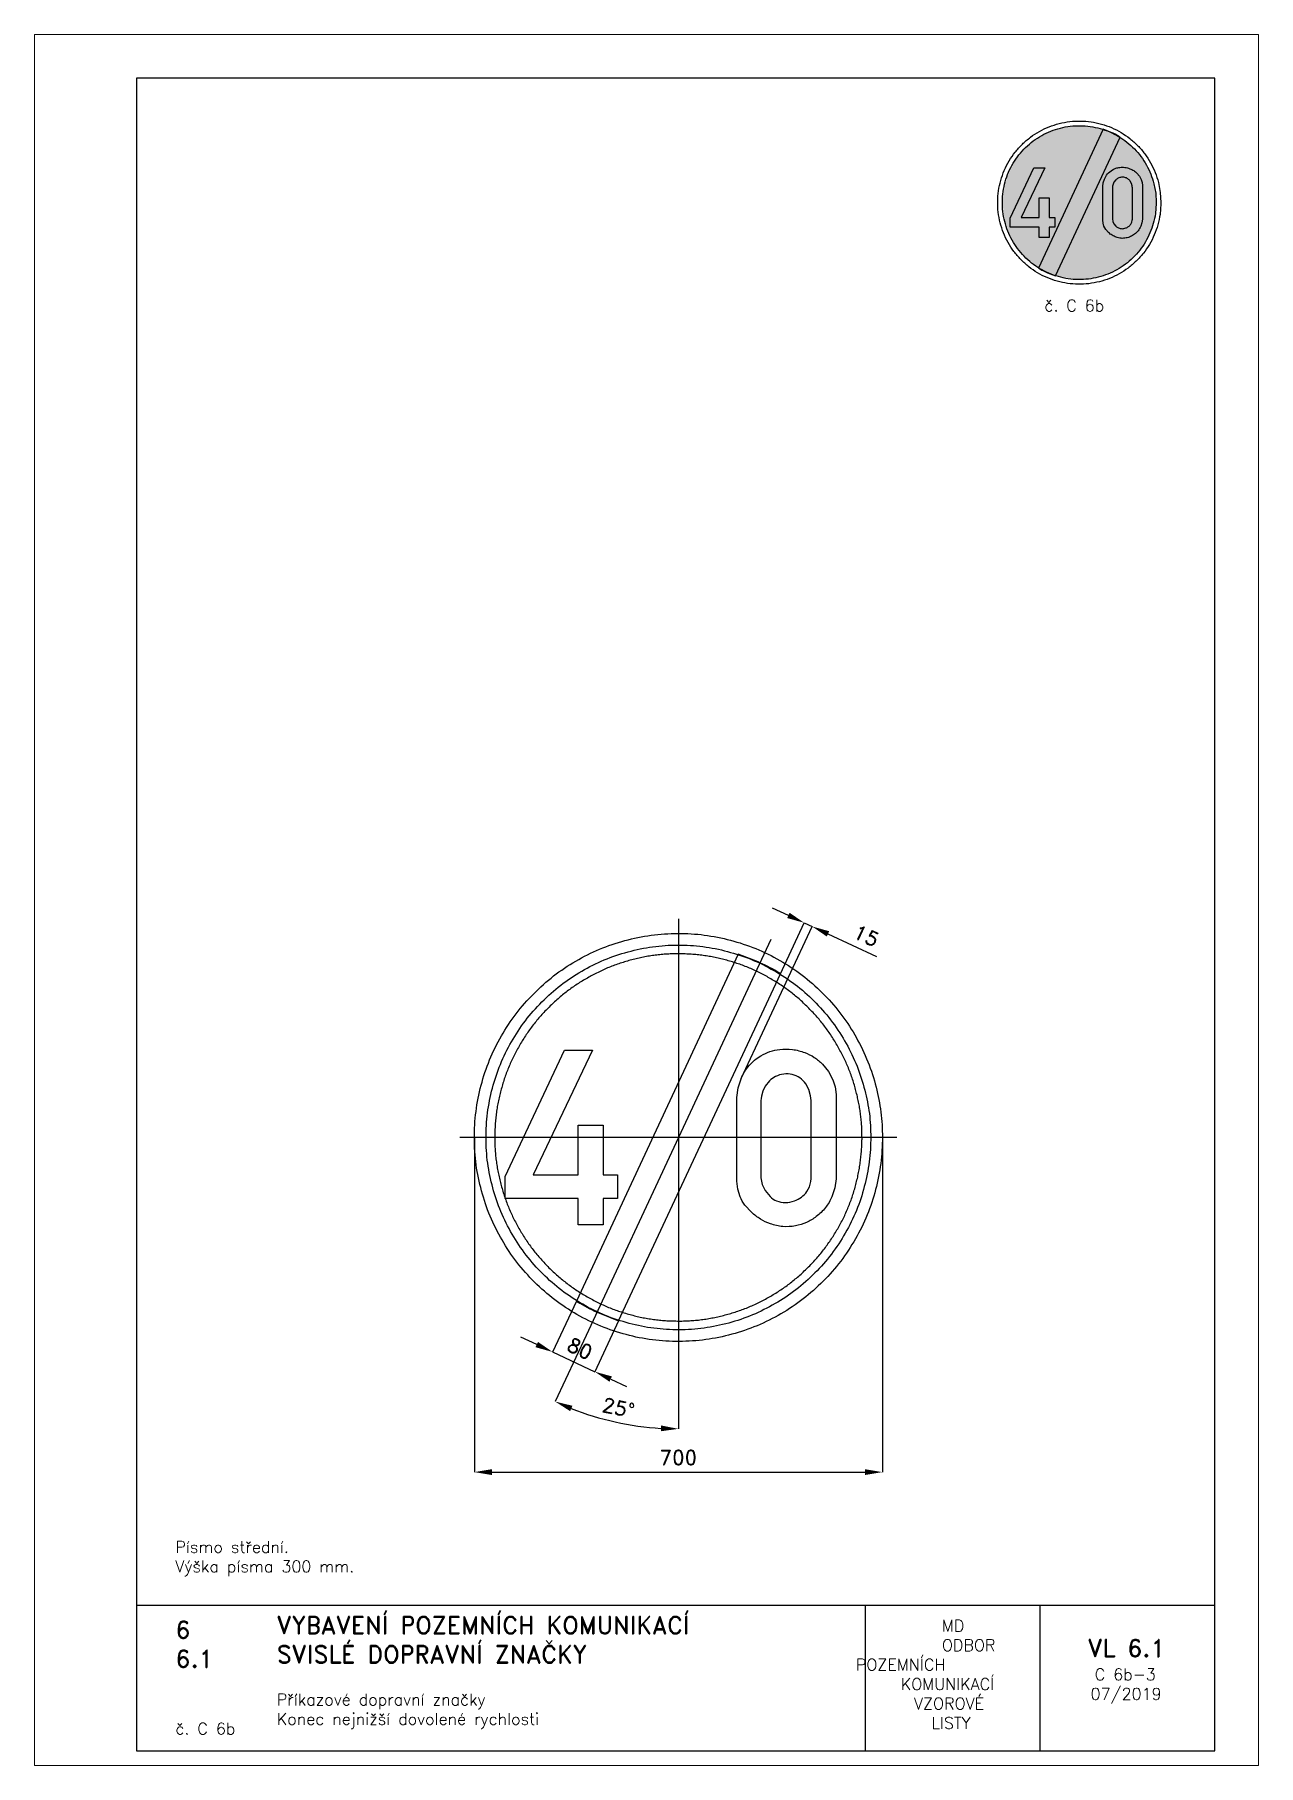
# Paper-space layout 'C 6b-3' of a CAD drawing. Header units: millimetres. Extents: x 0 to 210, y 0 to 297.
# The model-space entities are those that its viewports show. They can reach past a viewport. Long polylines and large blocks are cut down to what shows.
import ezdxf

# ---------------------------------------------------------------- set-up
doc = ezdxf.new("R2010")
doc.units = ezdxf.units.MM
doc.header["$LTSCALE"] = 5
doc.linetypes.add('ČERCHOVANÁX2', pattern=[2, 1, -0.5, 0, -0.5])
doc.linetypes.add('ČÁRKOVANÁX2', pattern=[1.5, 1, -0.5])
for name, color, linetype in [('Kóty', 2, 'Continuous'), ('Rozpiska', 7, 'Continuous'), ('Značka', 7, 'Continuous')]:
    doc.layers.add(name, color=color, linetype=linetype)
doc.layers.add('Rámeček', color=6, linetype='Continuous', plot=False)
doc.styles.get("Standard").update_dxf_attribs({"font": 'romand.shx', "height": 25})
doc.dimstyles.get("Standard").update_dxf_attribs({"dimtxt": 25, "dimasz": 30, "dimexe": 0.18, "dimexo": 0.0625, "dimgap": 12.5, "dimtad": 1, "dimdec": 0, "dimzin": 0, "dimdsep": 46, "dimtxsty": 'Standard', "dimcen": 0.09, "dimadec": 0, "dimazin": 0, "dimtfac": 1, "dimtdec": 0, "dimtofl": 0, "dimtmove": 0, "dimatfit": 3, "dimfxl": 1, "dimtolj": 1, "dimtzin": 0, "dimarcsym": 0})

psp = doc.layouts.new('C 6b-3')

# ---------------------------------------------------------------- texts
at = {"layer": 'Rozpiska', "color": 7, "attachment_point": 1}
for s, width, heights, insert, char_height in [('\\pi7.99147;{\\C6;č. C 6b}', 27.9829, [2.67], (165.28, 251.51), 2), ('Písmo střední.\\PVýška písma 300 mm. {\\H1.83333x; }', 155.5011, [0], (24.17, 38.48), 2), ('6', 149.0422, [0], (24.17, 24.77), 3), ('{\\C6;VYBAVENÍ POZEMNÍCH KOMUNIKACÍ\\P}SVISLÉ DOPRAVNÍ ZNAČKY{\\H1.34524x; }', 149.0422, [0], (41.56, 25.56), 3), ('\\pi14.7414;{\\C6;MD\\P\\pi2.36044;}ODBOR POZEMNÍCH{\\H1.57143x; }\\P\\pi7.69378;KOMUNIKACÍ{\\H1.5x; }\\P\\pi9.97949;{\\C6;VZOROVÉ\\H1.47619x; \\H0.67742x;\\P\\pi12.93187;LISTY\\H1.26984x; }', 33.1018, [0], (140.95, 24.95), 2), ('\\pi1.03113;{\\H1.5x;\\C6;VL 6.1\\P\\pi2.26919;\\H0.66667x;C 6b-3\\H1.66666x; \\H0.6x;\\P\\pi1.5549;07/2019\\H1.80159x; }', 16.0623, [0], (179.66, 21.61), 2), ('6.1', 149.0422, [0], (24.17, 19.78), 3), ('{\\C6;Příkazové dopravní značky\\P}Konec nejnižší dovolené rychlosti{\\H1.83333x; }', 149.0422, [0], (41.56, 12.29), 2), ('{\\C6;č. C 6b}', 18.3305, [2.67], (24.17, 7.3), 2)]:
    psp.add_mtext_dynamic_manual_height_columns(s, width=width, gutter_width=100, heights=heights, dxfattribs=dict(at, insert=insert, char_height=char_height))

msp = doc.modelspace()

# ---------------------------------------------------------------- texts
at = {"layer": 'Kóty', "insert": (322.5, 346.2), "char_height": 25, "attachment_point": 5, "rotation": 334.9943}
msp.add_mtext('\\A1;15', dxfattribs=at)

# ---------------------------------------------------------------- blocks, each defined once
blk = doc.blocks.new('*D2')
at = {"layer": 'Defpoints', "color": 0, "transparency": 16777216}
for p in [(-175.1, -280.8), (-102.6, -314.6), (-143.4, -402)]:
    blk.add_point(p, dxfattribs=at)
at = {"layer": 'Kóty', "color": 0, "lineweight": -2, "transparency": 16777216}
for p, q in [((-175.1, -280.8), (-215.9, -368.3)), ((-102.6, -314.7), (-143.4, -402.1)), ((-243, -355.4), (-270.2, -342.8)), ((-116.2, -414.6), (-89, -427.3))]:
    blk.add_line(p, q, dxfattribs=at)
at = {"layer": 'Kóty', "color": 0, "transparency": 16777216}
for points in [[(-240.9, -350.9), (-245.2, -360), (-215.9, -368.1)], [(-114.1, -410.1), (-118.3, -419.2), (-143.4, -402)]]:
    blk.add_solid(points, dxfattribs=at)
at = {"layer": 'Kóty', "color": 0, "transparency": 16777216, "insert": (-169, -362.4), "char_height": 25, "attachment_point": 5, "rotation": 334.988}
blk.add_mtext('\\A1;80', dxfattribs=at)
blk = doc.blocks.new('*D3')
at = {"layer": 'Defpoints', "color": 0, "transparency": 16777216}
for p in [(0, 375), (158.5, 339.9), (-158.5, -339.9), (0, -375), (-143.4, -479.1)]:
    blk.add_point(p, dxfattribs=at)
at = {"layer": 'Kóty', "color": 0, "lineweight": -2, "transparency": 16777216}
for p, q in [((-158.5, -339.9), (-211.4, -453.4)), ((0, -375.1), (0, -500.3))]:
    blk.add_line(p, q, dxfattribs=at)
blk.add_arc((0, 0), 500.1, 248.4375, 266.5625, dxfattribs=at)
at = {"layer": 'Kóty', "color": 0, "transparency": 16777216}
for points in [[(-185.8, -469.7), (-181.8, -460.5), (-211.4, -453.3)], [(-29.8, -494.2), (-30.1, -504.2), (0, -500.1)]]:
    blk.add_solid(points, dxfattribs=at)
at = {"layer": 'Kóty', "color": 0, "transparency": 16777216, "insert": (-102.8, -463.9), "char_height": 25, "attachment_point": 5, "rotation": 347.5}
blk.add_mtext('\\A1;25°', dxfattribs=at)
blk = doc.blocks.new('*D4')
at = {"layer": 'Defpoints', "color": 0, "transparency": 16777216}
for p in [(-350.1, 0), (350, 0), (350, -574.3)]:
    blk.add_point(p, dxfattribs=at)
at = {"layer": 'Kóty', "color": 0, "lineweight": -2, "transparency": 16777216}
for p, q in [((-350.1, -0.1), (-350.1, -574.5)), ((350, -0.1), (350, -574.5)), ((-320.1, -574.3), (320, -574.3))]:
    blk.add_line(p, q, dxfattribs=at)
at = {"layer": 'Kóty', "color": 0, "transparency": 16777216}
for points in [[(-320.1, -569.3), (-320.1, -579.3), (-350.1, -574.3)], [(320, -569.3), (320, -579.3), (350, -574.3)]]:
    blk.add_solid(points, dxfattribs=at)
at = {"layer": 'Kóty', "color": 0, "transparency": 16777216, "insert": (0, -549.3), "char_height": 25, "attachment_point": 5}
blk.add_mtext('\\A1;700', dxfattribs=at)

# ---------------------------------------------------------------- dimensions: what is measured, and where the dimension line sits
at = {"layer": 'Kóty'}
dim = msp.add_angular_dim_2l(base=(-143.4, -479.1), line1=((158.5, 339.9), (-158.5, -339.9)), line2=((0, 375), (0, -375)), dimstyle='Standard', dxfattribs=at)
dim.commit()
dim.dimension.update_dxf_attribs({"geometry": '*D3', "text_midpoint": (-102.8, -463.9)})
dim = msp.add_linear_dim(base=(350, -574.3), p1=(-350.1, 0), p2=(350, 0), dimstyle='Standard', dxfattribs=at)
dim.commit()
dim.dimension.update_dxf_attribs({"geometry": '*D4', "text_midpoint": (0, -549.3)})
dim = msp.add_aligned_dim(p1=(-175.1, -280.8), p2=(-102.6, -314.6), distance=-96.4, dimstyle='Standard', dxfattribs=at)
dim.commit()
dim.dimension.update_dxf_attribs({"geometry": '*D2', "text_midpoint": (-169, -362.4)})

# ---------------------------------------------------------------- linework, layer by layer
at = {"layer": 'Kóty'}
for p, q in [((188.7, 381), (161.6, 393.7)), ((107.8, 100.9), (229.6, 362.1)), ((175.1, 280.8), (216, 368.5)), ((256.7, 349.3), (340, 310.5))]:
    msp.add_line(p, q, dxfattribs=at)
for points in [[(215.9, 368.3), (229.5, 362)], [(-215.9, -368.1), (-143.4, -402)]]:
    msp.add_lwpolyline(points, dxfattribs=at)
for points in [[(190.9, 385.5), (186.6, 376.5), (215.9, 368.3)], [(258.8, 353.8), (254.6, 344.8), (229.5, 362)]]:
    msp.add_solid(points, dxfattribs=at)
at = {"layer": 'Značka', "color": 6, "linetype": 'ČERCHOVANÁX2', "lineweight": 25, "ltscale": 5}
for p, q in [((0, 375), (0, -375)), ((158.5, 339.9), (-158.5, -339.9)), ((375, 0), (-375, 0))]:
    msp.add_line(p, q, dxfattribs=at)
at = {"layer": 'Značka', "color": 5}
for points in [[(350, 0), (350, -2.3), (350, -4.6, -0.032166), (346.5, -50.2, -0.035727), (336.9, -95, -0.036668), (321.8, -138.3, -0.034749), (300.8, -179, -0.034042), (275, -216.8, -0.034442), (244.2, -250.7, -0.034555), (209.5, -280.6, -0.034426), (171, -305.4, -0.034386), (129.7, -325.2, -0.034417), (86.2, -339.2, -0.034423), (41.2, -347.7, -0.034416), (-4.6, -350, -0.034417), (-50.2, -346.5, -0.034417), (-95, -336.9, -0.034422), (-138.2, -321.7, -0.034426), (-179, -300.8, -0.03442), (-216.8, -275, -0.034413), (-250.7, -244.2, -0.034403), (-280.6, -209.5, -0.034421), (-305.4, -171, -0.034408), (-325.2, -129.8, -0.034417), (-339.2, -86.2, -0.034422), (-347.7, -41.2, -0.034424), (-350, 4.6, -0.034419), (-346.5, 50.2, -0.034407), (-336.9, 95, -0.034408), (-321.7, 138.2, -0.034422), (-300.8, 179, -0.034412), (-275, 216.8, -0.034416), (-244.2, 250.7, -0.034411), (-209.5, 280.6, -0.03441), (-171, 305.4, -0.034413), (-129.8, 325.2, -0.034413), (-86.2, 339.2, -0.034418), (-41.2, 347.7, -0.034415), (4.6, 350, -0.034418), (50.2, 346.5, -0.034418), (95, 336.9, -0.034414), (138.2, 321.7, -0.034412), (179, 300.8, -0.034421), (216.8, 275, -0.034399), (250.7, 244.2, -0.034428), (280.6, 209.5, -0.034495), (305.4, 171, -0.034408), (325.2, 129.8, -0.034092), (339.2, 86.2, -0.032807), (347.5, 43.4, -0.034276), (350, 0)], [(330, 0), (330, -2.2), (330, -4.3, -0.032168), (326.7, -47.3, -0.035741), (317.6, -89.6, -0.03666), (303.4, -130.4, -0.034769), (283.6, -168.7, -0.034042), (259.3, -204.4, -0.034451), (230.3, -236.4, -0.034559), (197.5, -264.5, -0.034429), (161.2, -287.9, -0.034392), (122.3, -306.6, -0.034413), (81.2, -319.8, -0.034423), (38.8, -327.9, -0.034417), (-4.3, -330, -0.034415), (-47.4, -326.7, -0.034418), (-89.6, -317.6, -0.034421), (-130.3, -303.3, -0.034415), (-168.7, -283.6, -0.034423), (-204.4, -259.3, -0.034424), (-236.4, -230.3, -0.034421), (-264.5, -197.5, -0.034409), (-287.9, -161.2, -0.034412), (-306.6, -122.3, -0.034389), (-319.8, -81.2, -0.034393), (-327.9, -38.8, -0.034449), (-330, 4.3, -0.03444), (-326.7, 47.4, -0.03441), (-317.6, 89.6, -0.034427), (-303.3, 130.3, -0.034404), (-283.6, 168.7, -0.034412), (-259.3, 204.4, -0.034409), (-230.3, 236.4, -0.034409), (-197.5, 264.5, -0.034411), (-161.2, 287.9, -0.034421), (-122.3, 306.6, -0.034411), (-81.2, 319.8, -0.034423), (-38.8, 327.9, -0.034418), (4.3, 330, -0.034417), (47.4, 326.7, -0.034418), (89.6, 317.6, -0.034411), (130.3, 303.3, -0.03442), (168.7, 283.6, -0.034412), (204.4, 259.3, -0.034393), (236.4, 230.3, -0.034412), (264.5, 197.5, -0.03449), (287.9, 161.2, -0.034432), (306.6, 122.3, -0.034062), (319.8, 81.2, -0.032789), (327.7, 40.9, -0.034256), (330, 0)], [(175.1, 280.8), (172.2, 282.6), (169.2, 284.5, 0.036005), (136.7, 301.1), (102.6, 314.6), (-175.1, -280.8), (-172.2, -282.6), (-169.2, -284.5, 0.036004), (-136.7, -301.1), (-102.6, -314.6), (175.1, 280.8)], [(100.5, 63.1), (100.5, 65.8), (100.5, 68.5), (102.5, 84.9), (107.7, 100.8, -0.079553), (121.4, 123.4, -0.089072), (141.7, 140.2, -0.059791), (157.2, 147.3, -0.052014), (173.9, 150.9, -0.062019), (195.8, 150.9, -0.064501), (216.9, 145.5, -0.055456), (233.2, 137.4, -0.055482), (247.4, 125.8), (257.8, 113.3), (265.3, 99), (269.1, 86.6), (270.7, 73.9), (270.7, 69.4), (270.7, 64.9), (270.7, -65.8), (270.7, -68.5), (270.7, -71.2), (268.6, -86.7), (263.5, -101.7, -0.066784), (252.3, -120.4, -0.065885), (236.6, -135.7, -0.061112), (219.7, -146, -0.064149), (200.8, -151.8, -0.069663), (179.1, -152.9, -0.067454), (157.8, -148.2, -0.056823), (140.7, -140.1, -0.049595), (125.6, -128.5), (114.1, -116.1, -0.065935), (105.9, -101.7), (101.9, -88.5), (100.5, -74.8), (100.4, -70.3), (100.5, -65.8), (100.5, 63.1)], [(141.7, 63.1), (141.7, -65.8), (141.7, -67.6), (141.7, -69.4), (143.8, -80.5), (148.8, -90.9), (157.3, -101.6, 0.094573), (168.6, -108.8, 0.108396), (183.6, -111.8, 0.087548), (199, -108.8, 0.078162), (211.2, -102.5, 0.088114), (220.5, -92.7), (224.9, -84.5), (227.1, -75.6), (227.6, -70.7), (227.7, -65.8), (227.7, 63.1), (227.4, 67.4), (226.9, 71.6), (224.1, 82.1), (218.7, 91.8, 0.088132), (208.5, 102, 0.097891), (195.4, 107.9, 0.099845), (180.8, 108.8, 0.088298), (166.8, 104.3, 0.074135), (156.4, 97.3), (148.7, 87.7), (144.8, 79.5), (142.6, 70.8), (142.1, 67), (141.7, 63.1)]]:
    msp.add_lwpolyline(points, format="xyb", dxfattribs=at)
at = {"layer": 'Značka', "color": 6, "linetype": 'ČÁRKOVANÁX2', "ltscale": 2.5}
msp.add_lwpolyline([(315, 0.1), (315, -2.2), (315, -4.2, -0.032097), (311.8, -45.2, -0.035884), (303.2, -85.5, -0.036816), (289.6, -124.4, -0.034878), (270.7, -161, -0.034132), (247.5, -195.1, -0.034523), (219.8, -225.6, -0.034647), (188.5, -252.5, -0.034521), (153.9, -274.8, -0.034477), (116.7, -292.7, -0.034497), (77.5, -305.3, -0.034507), (37, -313, -0.0345), (-4.1, -315, -0.034499), (-45.2, -311.9, -0.034499), (-85.5, -303.2, -0.034502), (-124.4, -289.6, -0.034501), (-161, -270.7, -0.03451), (-195.1, -247.5, -0.034501), (-225.7, -219.8, -0.034505), (-252.5, -188.6, -0.034496), (-274.8, -153.9, -0.034493), (-292.7, -116.8, -0.034486), (-305.3, -77.5, -0.034475), (-313, -37, -0.034513), (-315, 4.1, -0.03453), (-311.9, 45.2, -0.0345), (-303.2, 85.5, -0.034513), (-289.5, 124.4, -0.034496), (-270.7, 161.1, -0.034496), (-247.5, 195.1, -0.034487), (-219.8, 225.6, -0.034487), (-188.5, 252.5, -0.034496), (-153.9, 274.8, -0.034506), (-116.7, 292.7, -0.034495), (-77.5, 305.3, -0.034507), (-37, 313, -0.034502), (4.1, 315, -0.034501), (45.2, 311.9, -0.0345), (85.5, 303.2, -0.034492), (124.4, 289.6, -0.034507), (161, 270.7, -0.034499), (195.1, 247.5, -0.03447), (225.7, 219.8, -0.034497), (252.5, 188.6, -0.034581), (274.8, 153.9, -0.034514), (292.7, 116.8, -0.034164), (305.3, 77.5, -0.032872), (312.8, 39, -0.034315)], format="xyb", close=True, dxfattribs=at)
at = {"layer": 'Značka', "color": 5}
msp.add_lwpolyline([(-171.8, -150), (-171.8, -104.7), (-297.2, -104.7), (-297.2, -67.3), (-195.5, 149.6), (-147.3, 149.6), (-249, -64.4), (-171.8, -64.4), (-171.8, 21.1), (-129, 20.9), (-129, -64.4), (-104.6, -64.4), (-104.6, -104.7), (-129, -104.7), (-129, -150), (-171.8, -150)], dxfattribs=at)

msp.set_redraw_order([(e.dxf.handle, doc.entitydb.next_handle()) for e in msp.query("TEXT MTEXT ATTDEF DIMENSION ARC_DIMENSION")])  # texts and dimensions are drawn at this point

# ---------------------------------------------------------------- hatches: boundary and pattern name
at = {"layer": 'Značka'}
h = psp.add_hatch(color=170, dxfattribs=at)
h.dxf.hatch_style = 1
edge = h.paths.add_edge_path()
edge.add_line((192.47, 268.17), (192.47, 268.09))
edge.add_line((192.47, 268.09), (192.47, 268))
edge.add_line((192.47, 268), (192.34, 266.28))
edge.add_arc((180.35, 267.98), 12.1, 343.7473, 351.935, ccw=False)
edge.add_arc((180.58, 267.64), 11.8, 336.605, 345.003, ccw=False)
edge.add_arc((179.99, 267.88), 12.43, 328.7199, 336.6852, ccw=False)
edge.add_arc((179.66, 267.84), 12.69, 321.8287, 329.6274, ccw=False)
edge.add_arc((179.78, 267.76), 12.55, 313.8631, 321.7555, ccw=False)
edge.add_arc((179.69, 267.63), 12.52, 306.6793, 314.5965, ccw=False)
edge.add_arc((179.66, 267.65), 12.56, 298.8555, 306.7428, ccw=False)
edge.add_arc((179.5, 267.58), 12.57, 291.7532, 299.6322, ccw=False)
edge.add_arc((179.5, 267.57), 12.56, 283.8727, 291.7565, ccw=False)
edge.add_arc((179.34, 267.52), 12.55, 276.7522, 284.6382, ccw=False)
edge.add_arc((179.34, 267.52), 12.55, 268.8705, 276.7551, ccw=False)
edge.add_arc((179.18, 267.55), 12.57, 261.751, 269.6353, ccw=False)
edge.add_arc((179.17, 267.53), 12.56, 253.8684, 261.7533, ccw=False)
edge.add_arc((179.01, 267.56), 12.55, 246.7254, 254.611, ccw=False)
edge.add_arc((179.01, 267.58), 12.56, 238.8663, 246.7505, ccw=False)
edge.add_arc((178.87, 267.67), 12.57, 231.7735, 239.6596, ccw=False)
edge.add_arc((178.86, 267.67), 12.56, 223.877, 231.7633, ccw=False)
edge.add_arc((178.75, 267.77), 12.55, 216.6968, 224.5824, ccw=False)
edge.add_arc((178.75, 267.79), 12.56, 208.8749, 216.7577, ccw=False)
edge.add_arc((178.67, 267.93), 12.56, 201.7281, 209.6117, ccw=False)
edge.add_arc((178.68, 267.93), 12.57, 193.8638, 201.742, ccw=False)
edge.add_arc((178.64, 268.12), 12.57, 186.8691, 194.7482, ccw=False)
edge.add_arc((178.61, 268.09), 12.55, 178.8419, 186.7339, ccw=False)
edge.add_arc((178.62, 268.25), 12.55, 171.6719, 179.5618, ccw=False)
edge.add_arc((178.63, 268.27), 12.56, 163.8901, 171.7732, ccw=False)
edge.add_arc((178.67, 268.42), 12.56, 156.7181, 164.6052, ccw=False)
edge.add_arc((178.68, 268.43), 12.56, 148.9034, 156.7851, ccw=False)
edge.add_arc((178.76, 268.58), 12.56, 141.7878, 149.6713, ccw=False)
edge.add_arc((178.76, 268.57), 12.56, 133.8661, 141.749, ccw=False)
edge.add_arc((178.88, 268.67), 12.58, 126.6938, 134.5767, ccw=False)
edge.add_arc((178.88, 268.68), 12.57, 118.8609, 126.7441, ccw=False)
edge.add_arc((179.03, 268.78), 12.56, 111.7496, 119.6353, ccw=False)
edge.add_arc((179.03, 268.77), 12.56, 103.8725, 111.7559, ccw=False)
edge.add_arc((179.19, 268.82), 12.55, 96.7523, 104.6384, ccw=False)
edge.add_arc((179.19, 268.82), 12.55, 88.8709, 96.7558, ccw=False)
edge.add_arc((179.36, 268.8), 12.57, 81.7506, 89.6354, ccw=False)
edge.add_arc((179.36, 268.81), 12.56, 73.8678, 81.7528, ccw=False)
edge.add_arc((179.52, 268.78), 12.55, 66.7269, 74.6102, ccw=False)
edge.add_arc((179.52, 268.77), 12.56, 58.8655, 66.7509, ccw=False)
edge.add_arc((179.67, 268.67), 12.57, 51.7756, 59.6592, ccw=False)
edge.add_arc((179.66, 268.67), 12.57, 43.8799, 51.7591, ccw=False)
edge.add_arc((179.78, 268.57), 12.55, 36.6952, 44.5788, ccw=False)
edge.add_arc((179.81, 268.57), 12.53, 28.8677, 36.7692, ccw=False)
edge.add_arc((179.87, 268.42), 12.55, 21.7322, 29.6203, ccw=False)
edge.add_arc((179.74, 268.37), 12.69, 13.8967, 21.7002, ccw=False)
edge.add_line((192.06, 271.42), (192.38, 269.81))
edge.add_line((192.38, 269.81), (192.47, 268.17))
h = psp.add_hatch(color=10, dxfattribs=at)
h.dxf.hatch_style = 1
edge = h.paths.add_edge_path()
edge.add_line((186.27, 279.4), (186.16, 279.48))
edge.add_line((186.16, 279.48), (186.04, 279.55))
edge.add_arc((180.78, 270.87), 10.15, 58.8041, 67.052)
edge.add_line((184.74, 280.22), (183.37, 280.76))
edge.add_line((183.37, 280.76), (172.26, 256.94))
edge.add_line((172.26, 256.94), (172.38, 256.87))
edge.add_line((172.38, 256.87), (172.5, 256.79))
edge.add_arc((177.76, 265.48), 10.15, 238.8033, 247.0512)
edge.add_line((173.8, 256.13), (175.16, 255.59))
edge.add_line((175.16, 255.59), (186.27, 279.4))
h = psp.add_hatch(color=255, dxfattribs=at)
h.dxf.hatch_style = 1
edge = h.paths.add_edge_path()
edge.add_line((183.29, 270.7), (183.29, 270.8))
edge.add_line((183.29, 270.8), (183.29, 270.91))
edge.add_line((183.29, 270.91), (183.37, 271.57))
edge.add_line((183.37, 271.57), (183.58, 272.2))
edge.add_arc((186.68, 270.94), 3.35, 139.7206, 157.9144, ccw=False)
edge.add_arc((186.4, 271.18), 2.98, 119.3787, 139.7387, ccw=False)
edge.add_arc((186.44, 271.34), 2.87, 107.9932, 121.6799, ccw=False)
edge.add_arc((186.58, 270.93), 3.29, 96.1313, 108.0414, ccw=False)
edge.add_arc((186.67, 270.69), 3.54, 82.9755, 97.171, ccw=False)
edge.add_arc((186.69, 270.84), 3.39, 68.2561, 83.0181, ccw=False)
edge.add_arc((186.8, 270.9), 3.3, 57.0333, 69.7298, ccw=False)
edge.add_arc((186.8, 270.88), 3.31, 44.527, 57.2294, ccw=False)
edge.add_line((189.16, 273.2), (189.58, 272.71))
edge.add_line((189.58, 272.71), (189.88, 272.13))
edge.add_line((189.88, 272.13), (190.03, 271.64))
edge.add_line((190.03, 271.64), (190.1, 271.13))
edge.add_line((190.1, 271.13), (190.1, 270.95))
edge.add_line((190.1, 270.95), (190.1, 270.77))
edge.add_line((190.1, 270.77), (190.1, 265.54))
edge.add_line((190.1, 265.54), (190.1, 265.43))
edge.add_line((190.1, 265.43), (190.1, 265.32))
edge.add_line((190.1, 265.32), (190.01, 264.7))
edge.add_line((190.01, 264.7), (189.81, 264.11))
edge.add_arc((186.78, 265.4), 3.29, 321.5435, 336.8266, ccw=False)
edge.add_arc((186.75, 265.42), 3.33, 306.5773, 321.6552, ccw=False)
edge.add_arc((186.71, 265.29), 3.25, 294.4038, 308.3923, ccw=False)
edge.add_arc((186.78, 265.15), 3.1, 279.7469, 294.4287, ccw=False)
edge.add_arc((186.7, 265.18), 3.13, 265.0873, 281.0272, ccw=False)
edge.add_arc((186.7, 265.29), 3.25, 249.7849, 265.2207, ccw=False)
edge.add_arc((186.66, 265.41), 3.34, 238.1193, 251.1282, ccw=False)
edge.add_arc((186.93, 265.84), 3.85, 226.7705, 238.1276, ccw=False)
edge.add_line((184.29, 263.03), (183.83, 263.53))
edge.add_line((183.83, 263.53), (183.5, 264.11))
edge.add_line((183.5, 264.11), (183.34, 264.63))
edge.add_line((183.34, 264.63), (183.29, 265.18))
edge.add_line((183.29, 265.18), (183.28, 265.36))
edge.add_line((183.28, 265.36), (183.29, 265.54))
edge.add_line((183.29, 265.54), (183.29, 270.7))
edge = h.paths.add_edge_path(flags=16)
edge.add_line((184.94, 270.7), (184.94, 265.54))
edge.add_line((184.94, 265.54), (184.94, 265.47))
edge.add_line((184.94, 265.47), (184.94, 265.4))
edge.add_line((184.94, 265.4), (185.02, 264.95))
edge.add_line((185.02, 264.95), (185.22, 264.54))
edge.add_line((185.22, 264.54), (185.56, 264.11))
edge.add_arc((186.54, 265.15), 1.43, 226.6224, 248.2327)
edge.add_arc((186.58, 265.13), 1.43, 246.4494, 271.1953)
edge.add_arc((186.58, 265.51), 1.81, 270.8876, 290.9011)
edge.add_arc((186.67, 265.5), 1.77, 288.5248, 306.4018)
edge.add_arc((186.8, 265.32), 1.54, 306.3817, 326.5239)
edge.add_line((188.09, 264.46), (188.26, 264.79))
edge.add_line((188.26, 264.79), (188.35, 265.15))
edge.add_line((188.35, 265.15), (188.37, 265.34))
edge.add_line((188.37, 265.34), (188.38, 265.54))
edge.add_line((188.38, 265.54), (188.38, 270.7))
edge.add_line((188.38, 270.7), (188.36, 270.87))
edge.add_line((188.36, 270.87), (188.34, 271.04))
edge.add_line((188.34, 271.04), (188.23, 271.46))
edge.add_line((188.23, 271.46), (188.02, 271.84))
edge.add_arc((186.66, 270.9), 1.65, 34.8063, 54.9527)
edge.add_arc((186.75, 271.05), 1.48, 54.6377, 77.0014)
edge.add_arc((186.7, 271.06), 1.48, 74.9985, 97.8058)
edge.add_arc((186.72, 270.86), 1.68, 97.6527, 117.8367)
edge.add_arc((186.67, 270.81), 1.7, 115.5737, 132.5331)
edge.add_line((185.52, 272.06), (185.22, 271.68))
edge.add_line((185.22, 271.68), (185.06, 271.35))
edge.add_line((185.06, 271.35), (184.97, 271.01))
edge.add_line((184.97, 271.01), (184.95, 270.85))
edge.add_line((184.95, 270.85), (184.94, 270.7))
h.paths.add_polyline_path([(172.4, 262.17), (172.4, 263.98), (167.38, 263.98), (167.38, 265.48), (171.45, 274.16), (173.38, 274.16), (169.31, 265.59), (172.4, 265.59), (172.4, 269.01), (174.11, 269.01), (174.11, 265.59), (175.08, 265.59), (175.08, 263.98), (174.11, 263.98), (174.11, 262.17)])

# ---------------------------------------------------------------- linework, layer by layer
at = {"layer": 'Rozpiska', "color": 7}
for p, q in [((17.5, 27.5), (202.5, 27.5)), ((142.5, 27.5), (142.5, 2.5)), ((172.5, 27.5), (172.5, 2.5))]:
    psp.add_line(p, q, dxfattribs=at)
psp.add_lwpolyline([(17.5, 2.5), (202.5, 2.5), (202.5, 289.5), (17.5, 289.5)], close=True, dxfattribs=at)
at = {"layer": 'Značka', "color": 7}
psp.add_lwpolyline([(193.27, 268.17), (193.27, 268.08), (193.27, 267.99), (193.13, 266.16, -0.035727), (192.74, 264.37, -0.036668), (192.14, 262.64, -0.034749), (191.3, 261.01, -0.034042), (190.27, 259.5, -0.034442), (189.04, 258.14, -0.034555), (187.65, 256.95, -0.034426), (186.11, 255.96, -0.034386), (184.46, 255.16, -0.034417), (182.72, 254.6, -0.034423), (180.92, 254.26, -0.034416), (179.08, 254.17, -0.034417), (177.26, 254.31, -0.034417), (175.47, 254.7, -0.034422), (173.74, 255.3, -0.034426), (172.11, 256.14, -0.03442), (170.6, 257.17, -0.034413), (169.24, 258.4, -0.034403), (168.04, 259.79, -0.034421), (167.05, 261.33, -0.034408), (166.26, 262.98, -0.034417), (165.7, 264.73, -0.034422), (165.36, 266.53, -0.034424), (165.27, 268.36, -0.034419), (165.41, 270.18, -0.034407), (165.79, 271.97, -0.034408), (166.4, 273.7, -0.034422), (167.24, 275.33, -0.034412), (168.27, 276.84, -0.034416), (169.5, 278.2, -0.034411), (170.89, 279.39, -0.03441), (172.43, 280.39, -0.034413), (174.08, 281.18, -0.034413), (175.82, 281.74, -0.034418), (177.62, 282.08, -0.034415), (179.45, 282.17, -0.034418), (181.28, 282.03, -0.034418), (183.07, 281.65, -0.034414), (184.8, 281.04, -0.034412), (186.43, 280.2, -0.034421), (187.94, 279.17, -0.034399), (189.3, 277.94, -0.034428), (190.49, 276.55, -0.034495), (191.48, 275.01, -0.034408), (192.28, 273.36, -0.034092), (192.84, 271.62), (193.17, 269.91), (193.27, 268.17)], format="xyb", dxfattribs=at)
at = {"layer": 'Značka', "color": 170}
psp.add_lwpolyline([(192.47, 268.17), (192.47, 268.09), (192.47, 268), (192.34, 266.28, -0.035741), (191.97, 264.59, -0.03666), (191.4, 262.96, -0.034769), (190.61, 261.42, -0.034042), (189.64, 260, -0.034451), (188.48, 258.72, -0.034559), (187.17, 257.59, -0.034429), (185.72, 256.66, -0.034392), (184.16, 255.91, -0.034413), (182.52, 255.38, -0.034423), (180.82, 255.06, -0.034417), (179.1, 254.97, -0.034415), (177.37, 255.1, -0.034418), (175.68, 255.47, -0.034421), (174.06, 256.04, -0.034415), (172.52, 256.83, -0.034423), (171.09, 257.8, -0.034424), (169.81, 258.96, -0.034421), (168.69, 260.27, -0.034409), (167.75, 261.72, -0.034412), (167, 263.28, -0.034389), (166.48, 264.92, -0.034393), (166.15, 266.62, -0.034449), (166.07, 268.34, -0.03444), (166.2, 270.07, -0.03441), (166.56, 271.76, -0.034427), (167.14, 273.39, -0.034404), (167.92, 274.92, -0.034412), (168.9, 276.35, -0.034409), (170.06, 277.63, -0.034409), (171.37, 278.75, -0.034411), (172.82, 279.69, -0.034421), (174.38, 280.44, -0.034411), (176.02, 280.97, -0.034423), (177.72, 281.29, -0.034418), (179.44, 281.37, -0.034417), (181.16, 281.24, -0.034418), (182.85, 280.88, -0.034411), (184.48, 280.31, -0.03442), (186.02, 279.52, -0.034412), (187.44, 278.54, -0.034393), (188.72, 277.38, -0.034412), (189.85, 276.07, -0.03449), (190.78, 274.62, -0.034432), (191.53, 273.07, -0.034062), (192.06, 271.42), (192.38, 269.81), (192.47, 268.17)], format="xyb", dxfattribs=at)
at = {"layer": 'Značka', "color": 10}
psp.add_lwpolyline([(186.27, 279.4), (186.16, 279.48), (186.04, 279.55, 0.036004), (184.74, 280.22), (183.37, 280.76), (172.26, 256.94), (172.38, 256.87), (172.5, 256.79, 0.036004), (173.8, 256.13), (175.16, 255.59), (186.27, 279.4)], format="xyb", dxfattribs=at)
at = {"layer": 'Značka', "color": 255}
psp.add_lwpolyline([(172.4, 262.17), (172.4, 263.98), (167.38, 263.98), (167.38, 265.48), (171.45, 274.16), (173.38, 274.16), (169.31, 265.59), (172.4, 265.59), (172.4, 269.01), (174.11, 269.01), (174.11, 265.59), (175.08, 265.59), (175.08, 263.98), (174.11, 263.98), (174.11, 262.17), (172.4, 262.17)], dxfattribs=at)
for points in [[(183.29, 270.7), (183.29, 270.8), (183.29, 270.91), (183.37, 271.57), (183.58, 272.2, -0.079553), (184.12, 273.11, -0.089072), (184.94, 273.78, -0.059791), (185.56, 274.07, -0.052014), (186.22, 274.21, -0.062019), (187.1, 274.21, -0.064501), (187.94, 273.99, -0.055456), (188.6, 273.67, -0.055482), (189.16, 273.2), (189.58, 272.71), (189.88, 272.13), (190.03, 271.64), (190.1, 271.13), (190.1, 270.95), (190.1, 270.77), (190.1, 265.54), (190.1, 265.43), (190.1, 265.32), (190.01, 264.7), (189.81, 264.11, -0.066784), (189.36, 263.35, -0.065885), (188.73, 262.75, -0.061112), (188.06, 262.33, -0.064149), (187.3, 262.1, -0.069663), (186.43, 262.05, -0.067454), (185.58, 262.24, -0.056823), (184.9, 262.57, -0.049595), (184.29, 263.03), (183.83, 263.53), (183.5, 264.11), (183.34, 264.63), (183.29, 265.18), (183.28, 265.36), (183.29, 265.54), (183.29, 270.7)], [(184.94, 270.7), (184.94, 265.54), (184.94, 265.47), (184.94, 265.4), (185.02, 264.95), (185.22, 264.54), (185.56, 264.11, 0.094573), (186.01, 263.82, 0.108396), (186.61, 263.7, 0.087548), (187.23, 263.82, 0.078162), (187.72, 264.07, 0.088114), (188.09, 264.46), (188.26, 264.79), (188.35, 265.15), (188.37, 265.34), (188.38, 265.54), (188.38, 270.7), (188.36, 270.87), (188.34, 271.04), (188.23, 271.46), (188.02, 271.84, 0.088132), (187.61, 272.25, 0.097891), (187.08, 272.49, 0.099845), (186.5, 272.53, 0.088298), (185.94, 272.35, 0.074135), (185.52, 272.06), (185.22, 271.68), (185.06, 271.35), (184.97, 271.01), (184.95, 270.85), (184.94, 270.7)]]:
    psp.add_lwpolyline(points, format="xyb", dxfattribs=at)

psp.set_redraw_order([(e.dxf.handle, doc.entitydb.next_handle()) for e in psp.query("TEXT MTEXT ATTDEF DIMENSION ARC_DIMENSION")])  # texts and dimensions are drawn at this point

# ---------------------------------------------------------------- viewports
at = {"layer": 'Rámeček'}
psp.add_viewport(center=(105, 148.5), size=(210, 297), view_center_point=(-54.71, 407.43), view_height=2970, dxfattribs=at)

doc.saveas('drawing.dxf')
